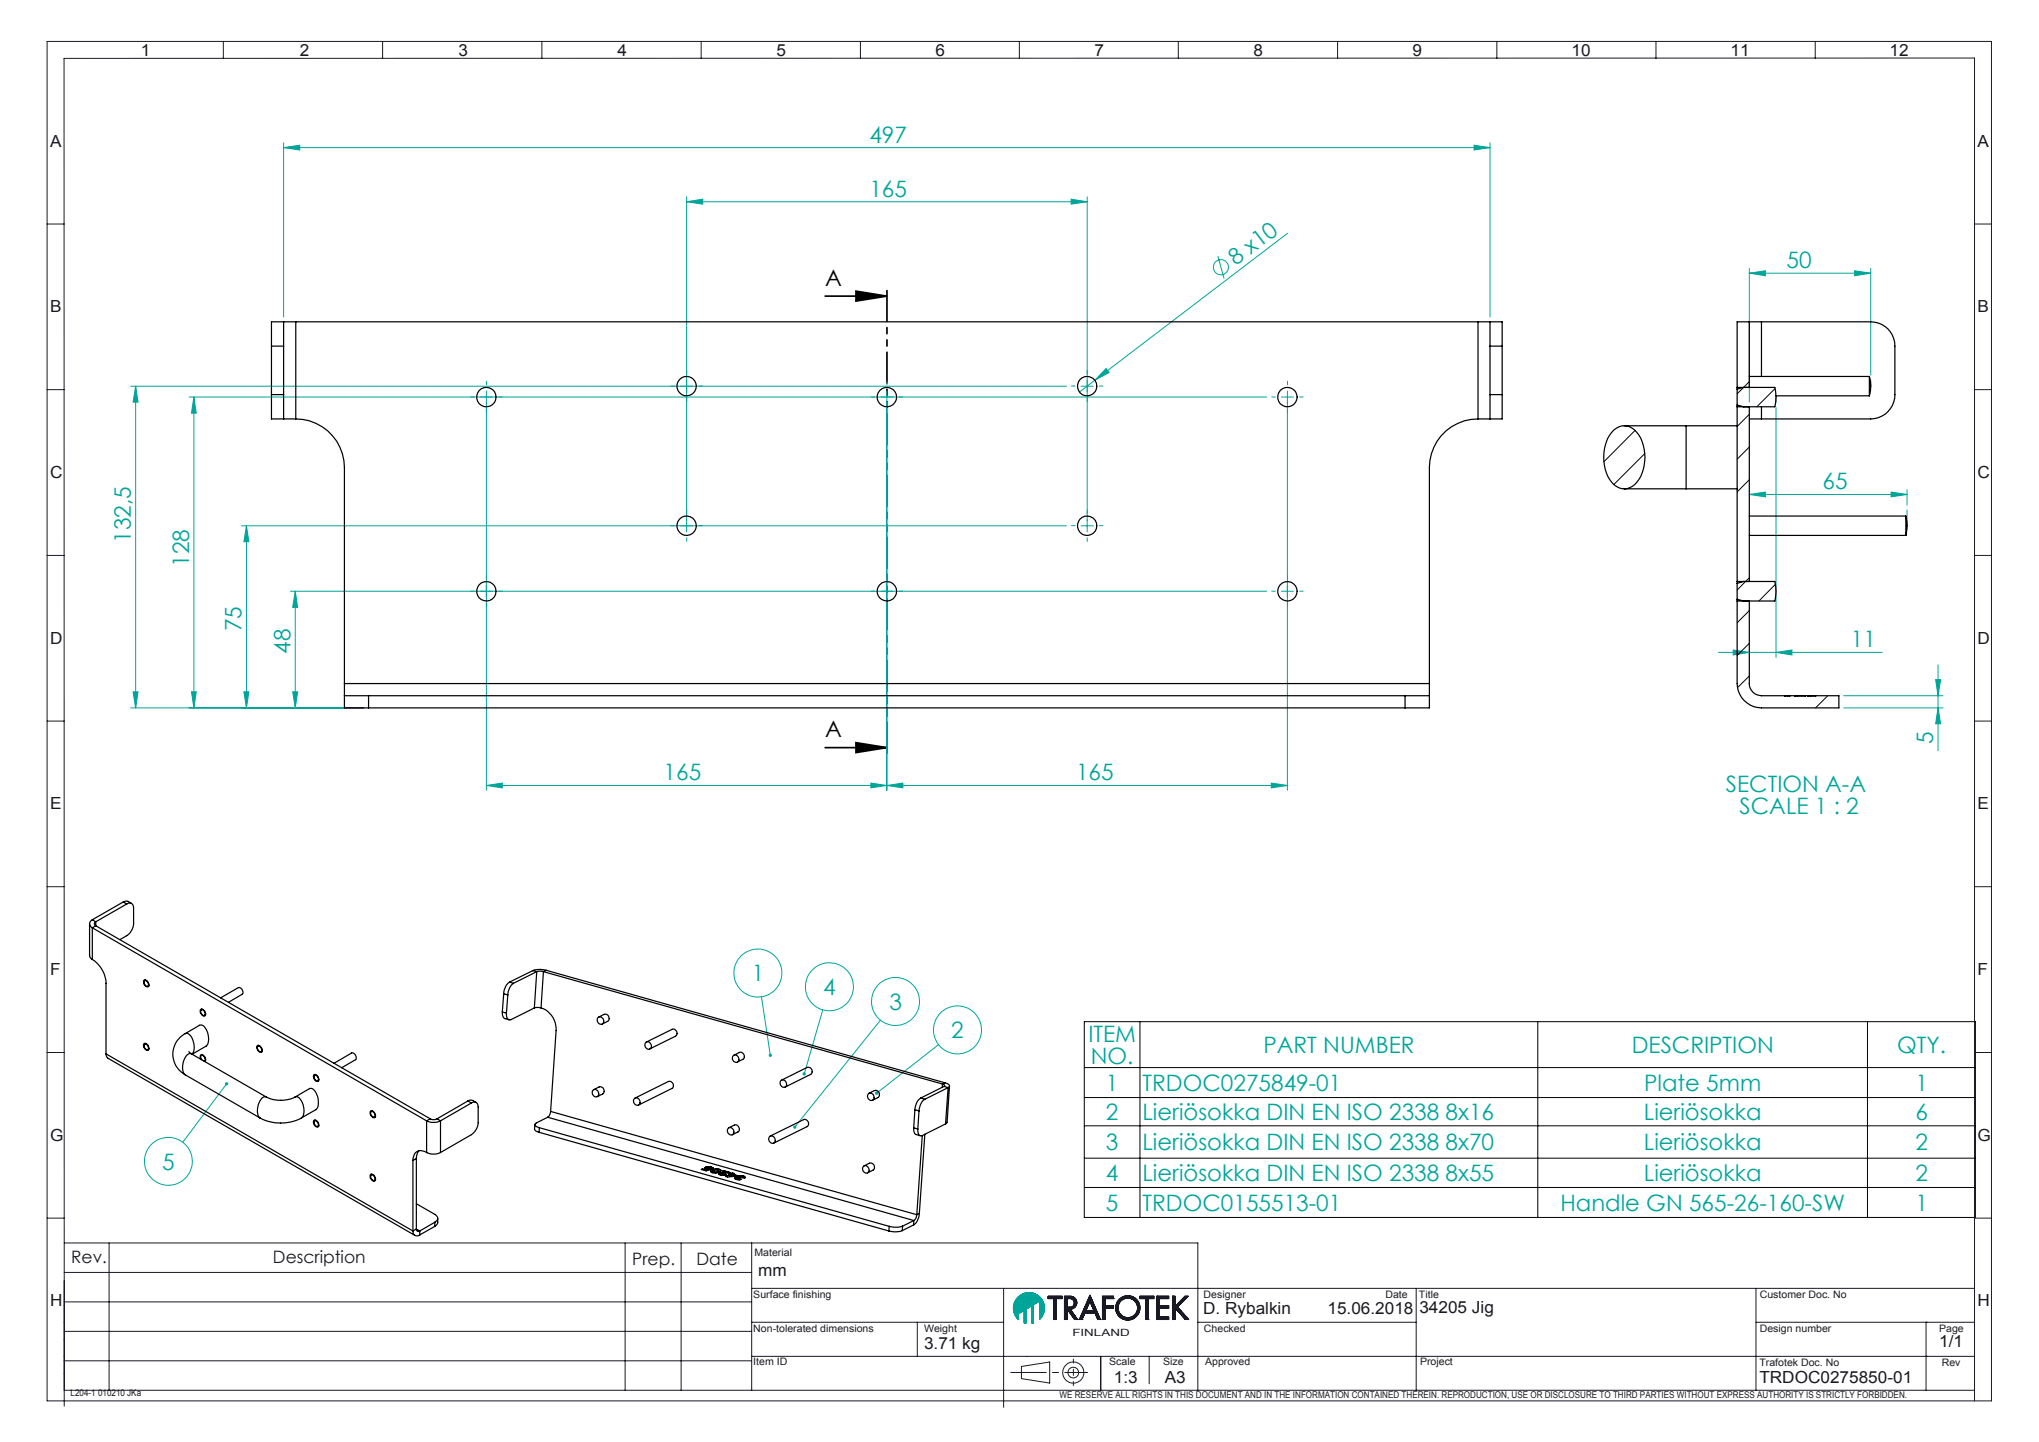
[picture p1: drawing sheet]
<svg xmlns="http://www.w3.org/2000/svg" width="420mm" height="297mm" viewBox="0 0 420 297" stroke-linecap="round" stroke-linejoin="round" font-family="sans-serif">
<defs><g id="words">
<g font-size="4.7" fill="#00a599">
<text x="179.1" y="29.4">497</text>
<text x="179.1" y="40.5">165</text>
<text x="254.6" y="54.8" transform="rotate(-37 254.6 54.8)">8 x10</text>
<text x="368" y="55.3">50</text>
<text x="375.4" y="100.8">65</text>
<text x="26.9" y="111.8" transform="rotate(-90 26.9 111.8)">132,5</text>
<text x="38.9" y="116.7" transform="rotate(-90 38.9 116.7)">128</text>
<text x="49.8" y="130" transform="rotate(-90 49.8 130)">75</text>
<text x="59.8" y="134.6" transform="rotate(-90 59.8 134.6)">48</text>
<text x="381.3" y="133.3">11</text>
<text x="398.2" y="153.3" transform="rotate(-90 398.2 153.3)">5</text>
<text x="136.7" y="160.8">165</text>
<text x="221.6" y="160.8">165</text>
<text x="355.5" y="163.1">SECTION A-A</text>
<text x="358.3" y="167.6">SCALE 1 : 2</text>
<text x="154.8" y="202.1">1</text>
<text x="169.6" y="204.9">4</text>
<text x="183.2" y="208">3</text>
<text x="196" y="213.8">2</text>
<text x="224.2" y="214.6">ITEM</text>
<text x="224.7" y="219.1">NO.</text>
<text x="260.2" y="216.8">PART NUMBER</text>
<text x="336.1" y="216.8">DESCRIPTION</text>
<text x="390.8" y="216.8">QTY.</text>
<text x="227.8" y="224.6">1</text>
<text x="235.3" y="224.6">TRDOC0275849-01</text>
<text x="338.7" y="224.6">Plate 5mm</text>
<text x="394.5" y="224.6">1</text>
<text x="227.8" y="230.6">2</text>
<text x="235.3" y="230.6">Lieriösokka DIN EN ISO 2338 8x16</text>
<text x="338.6" y="230.6">Lieriösokka</text>
<text x="394.5" y="230.6">6</text>
<text x="227.8" y="236.9">3</text>
<text x="235.3" y="236.9">Lieriösokka DIN EN ISO 2338 8x70</text>
<text x="338.6" y="236.9">Lieriösokka</text>
<text x="394.5" y="236.9">2</text>
<text x="33.4" y="240.9">5</text>
<text x="227.8" y="243.2">4</text>
<text x="235.3" y="243.2">Lieriösokka DIN EN ISO 2338 8x55</text>
<text x="338.6" y="243.2">Lieriösokka</text>
<text x="394.5" y="243.2">2</text>
<text x="227.8" y="249.3">5</text>
<text x="235.3" y="249.3">TRDOC0155513-01</text>
<text x="321.4" y="249.3">Handle GN 565-26-160-SW</text>
<text x="394.5" y="249.3">1</text>
</g>
<g font-size="4.7">
<text x="170" y="58.8">A</text>
<text x="170" y="151.8">A</text>
</g>
<g font-size="3.5" fill="#191924">
<text x="14.7" y="260">Rev.</text>
<text x="56.2" y="260">Description</text>
<text x="130.2" y="260.5">Prep.</text>
<text x="143.5" y="260.5">Date</text>
</g>
<g font-size="3.4" fill="#191924">
<text x="29" y="11.6">1</text>
<text x="61.7" y="11.6">2</text>
<text x="94.5" y="11.6">3</text>
<text x="127.2" y="11.6">4</text>
<text x="160" y="11.6">5</text>
<text x="192.7" y="11.6">6</text>
<text x="225.5" y="11.6">7</text>
<text x="258.2" y="11.6">8</text>
<text x="291" y="11.6">9</text>
<text x="323.7" y="11.6">10</text>
<text x="356.5" y="11.6">11</text>
<text x="389.2" y="11.6">12</text>
<text x="10.4" y="30.2">A</text>
<text x="407.4" y="30.2">A</text>
<text x="10.4" y="64.3">B</text>
<text x="407.4" y="64.3">B</text>
<text x="10.4" y="98.4">C</text>
<text x="407.4" y="98.4">C</text>
<text x="10.4" y="132.6">D</text>
<text x="407.4" y="132.6">D</text>
<text x="10.4" y="166.7">E</text>
<text x="407.4" y="166.7">E</text>
<text x="10.4" y="200.8">F</text>
<text x="407.4" y="200.8">F</text>
<text x="10.4" y="234.9">G</text>
<text x="407.4" y="234.9">G</text>
<text x="156.2" y="262.8">mm</text>
<text x="10.4" y="269.1">H</text>
<text x="407.4" y="269.1">H</text>
<text x="247.8" y="270.7">D. Rybalkin</text>
<text x="273.4" y="270.7">15.06.2018</text>
<text x="292.4" y="270.4">34205 Jig</text>
<text x="190.3" y="277.9">3.71 kg</text>
<text x="399.4" y="277.5">1/1</text>
<text x="229.4" y="284.9">1:3</text>
<text x="239.9" y="284.9">A3</text>
<text x="362.4" y="284.9">TRDOC0275850-01</text>
</g>
<g font-size="2.1" fill="#191924">
<text x="155.4" y="258.7">Material</text>
<text x="155.2" y="267.4">Surface finishing</text>
<text x="247.9" y="267.3">Designer</text>
<text x="285.4" y="267.3">Date</text>
<text x="292.3" y="267.3">Title</text>
<text x="362.5" y="267.3">Customer Doc. No</text>
<text x="155.2" y="274.3">Non-tolerated dimensions</text>
<text x="190.3" y="274.3">Weight</text>
<text x="220.9" y="275.2">FINLAND</text>
<text x="248" y="274.4">Checked</text>
<text x="362.5" y="274.4">Design number</text>
<text x="399.4" y="274.4">Page</text>
<text x="155.2" y="281.2">Item ID</text>
<text x="228.5" y="281.2">Scale</text>
<text x="239.6" y="281.2">Size</text>
<text x="248.2" y="281.2">Approved</text>
<text x="292.5" y="281.2">Project</text>
<text x="362.4" y="281.3">Trafotek Doc. No</text>
<text x="400" y="281.3">Rev</text>
</g>
<g font-size="1.9" fill="#191924">
<text x="14.6" y="287.5">L204-1 010210 JKa</text>
<text x="218.2" y="288">WE RESERVE ALL RIGHTS IN THIS DOCUMENT AND IN THE INFORMATION CONTAINED THEREIN. REPRODUCTION, USE OR DISCLOSURE TO THIRD PARTIES WITHOUT EXPRESS AUTHORITY IS STRICTLY FORBIDDEN.</text>
</g>
</g></defs>
<g fill="none" stroke="#00a599" stroke-width=".21">
<path d="M58.4 30.4l3.3-.5v1zM58.4 29.4v35.9M58.4 30.4h248.5M303.6 29.9l3.3 .5-3.3 .5zM306.9 29.4v35.9M141.4 41.6l3.3-.6v1zM141.4 40.5v69M141.4 41.6h82.5M220.6 41l3.3 .6-3.3 .4zM223.9 40.5v69M250.9 52.7l1.2 4.7M265.2 48l-39.7 30.3"/>
<path d="M360.3 56.3l3.3-.5v1zM360.3 55.3v27.5M360.3 56.3h25M382 55.8l3.3 .5-3.3 .5zM385.3 55.3v22M26.9 79.5h192.8M27.9 79.5l.5 3.3h-1zM27.9 79.5v66.3M222.7 79.5h2.5M225.5 78.3l-3.1 2.4M227.8 75.9l.7 .8-3 1.6zM385.3 78.3v1.2"/>
<path d="M38.9 81.8h222M39.9 81.8l.5 3.3h-1zM39.9 81.8v64M100.2 80.5v82.3M182.7 80.5v82.3M263.9 81.8h2.5M265.2 80.5v82.3M365.8 81.8v1.1M365.8 84v51.4M49.7 108.3h170M50.8 108.3l.5 3.3h-1.1zM50.8 108.3v37.5"/>
<path d="M222.7 108.3h2.5M360.3 101.8l3.3-.5v1zM360.3 101.8h32.5M389.5 101.3l3.3 .5-3.3 .5zM392.8 100.9v3.1M392.8 105v3.3M59.8 121.8h201.1M60.8 121.8v24M60.8 121.8l.5 3.3h-1zM263.9 121.8h2.5M354 134.4h33.7M357 133.9l3.3 .5-3.3 .5z"/>
<path d="M365.8 134.4l3.3-.5v1zM398.7 140h1l-.5 3.3zM399.2 136.9v17.7M26.9 145.8h48M27.4 142.5h1l-.5 3.3zM39.4 142.5h1l-.5 3.3zM50.2 142.5h1.1l-.5 3.3zM60.3 142.5h1l-.5 3.3zM379.8 145.8h20.4M379.8 143.3h20.4M399.2 145.8l.5 3.3h-1zM100.2 161.8l3.3-.5v1z"/>
<path d="M100.2 161.8h165M179.4 161.3l3.3 .5-3.3 .5zM182.7 161.8l3.3-.5v1zM261.9 161.3l3.3 .5-3.3 .5zM156.8 205.3l1.9 12.1M169.5 208l-3.8 13.2M181.4 210.1l-17.7 22.1M193.3 215.2l-12.7 10M46.7 223.2l-9.1 12.1M208.7 269.8l3.6-3.6-3.5 3.6M209 270.6l4.1-4.2-4.1 4.2M209.1 270.8l4.2-4.3-4.2 4.4"/>
<path d="M209.1 270.9l4.3-4.3-4.3 4.4M209.7 271.7h.1M209.7 271.7v-1.1l1.3-.7v2.6M209.7 270.7l-.4 .5 .4-.3M209.7 270.9l-.4 .4M209.7 271l-.3 .4M209.7 271.1l-.3 .3M209.7 271.1l-.3 .3 .3-.2M209.7 271.3l-.2 .2M209.7 271.4l-.2 .1M209.7 271.4l-.2 .2M209.7 271.5l-.1 .1"/>
<path d="M209.7 271.6h-.1M209.7 271.6v.1M209.8 267.1l-.2 .2M210.1 266.8l-.8 .8M210.5 266.6l-1.4 1.4M210.6 266.5l-1.6 1.6M210.7 266.4l-1.7 1.8M210.9 266.4l-2 1.9M211 266.4l-2.1 2M211 272.5l.3 .1M211.1 266.3l-2.2 2.2M211.1 266.3l-2.3 2.3"/>
<path d="M211.2 266.3l-2.4 2.4M211.3 272.6v-2.9l1.3-.8v3.7M211.3 269.8l-.3 .3M211.3 269.8l-.3 .4M211.3 269.9l-.3 .3M211.3 270l-.3 .3M211.3 270l-.3 .4M211.3 270.1l-.3 .3M211.3 270.2l-.3 .3M211.3 270.3l-.3 .3M211.3 270.4l-.3 .3M211.3 270.5l-.3 .3"/>
<path d="M211.3 270.5l-.3 .4M211.3 270.6l-.3 .3M211.3 270.7l-.3 .3M211.3 270.8l-.3 .3M211.3 270.9l-.3 .3M211.3 271l-.3 .3M211.3 271l-.3 .4M211.3 271.1l-.3 .3M211.3 271.2l-.3 .3M211.3 271.2l-.3 .4M211.3 271.3l-.3 .3M211.3 271.4l-.3 .4"/>
<path d="M211.3 271.5l-.3 .3M211.3 271.6l-.3 .3M211.3 271.6l-.3 .4M211.3 271.7l-.3 .4M211.3 271.8l-.3 .3M211.3 271.8l-.3 .4M211.3 271.9l-.3 .4M211.3 272l-.3 .3M211.3 272.1l-.3 .3M211.3 272.1l-.3 .4M211.3 272.2l-.3 .3M211.3 272.3l-.2 .2 .2-.2"/>
<path d="M211.3 272.4l-.1 .2M211.3 272.5l-.1 .1M211.3 272.6h.1M211.3 266.3l-2.5 2.5M211.4 266.3l-2.6 2.6M211.5 266.2l-2.7 2.8M211.6 266.2l-2.8 2.9M211.7 266.2l-3 2.9M211.7 266.2l-3 3M211.8 266.2l-3.1 3.1M211.9 266.2l-3.2 3.2M212 266.2l-3.3 3.3"/>
<path d="M212.1 266.2l-3.4 3.4M212.2 266.2l-3.5 3.5 3.5-3.5M212.4 266.3l-3.6 3.6M212.5 266.3l-3.7 3.6M212.5 266.3l-3.7 3.7M212.6 266.3l-3.8 3.9M212.8 266.3l-4 4M212.9 266.3l-4 4.1M212.9 268.8l-.3 .3M212.9 268.9l-.3 .3M212.9 269l-.3 .2M212.9 269l-.3 .3"/>
<path d="M212.9 269.1l-.3 .3M212.9 269.2l-.3 .2M212.9 269.2l-.3 .3M212.9 269.3l-.3 .3M212.9 269.4l-.3 .3M212.9 269.5l-.3 .3M212.9 269.6l-.3 .3M212.9 269.7l-.3 .2M212.9 269.7l-.3 .3M212.9 269.8l-.3 .4M212.9 269.9l-.3 .3M212.9 270l-.3 .3"/>
<path d="M212.9 270.1l-.3 .3M212.9 270.2l-.3 .2M212.9 270.2l-.3 .3M212.9 270.3l-.3 .3M212.9 270.4l-.3 .3M212.9 270.5l-.3 .3M212.9 270.5l-.3 .4M212.9 270.6l-.3 .3M212.9 270.7l-.3 .3M212.9 270.8l-.3 .3M212.9 270.9l-.3 .3M212.9 271l-.3 .3"/>
<path d="M212.9 271l-.3 .4M212.9 271.2l-.3 .3M212.9 271.2l-.3 .4M212.9 271.3l-.3 .3M212.9 271.4l-.3 .3M212.9 271.5l-.3 .3M212.9 271.6l-.3 .3M212.9 271.7l-.3 .3M212.9 271.7l-.3 .4M212.9 271.8l-.3 .4M212.9 272l-.3 .3M212.9 272.1l-.3 .3"/>
<path d="M212.9 272.2l-.3 .3M212.9 272.2l-.3 .4M212.9 272.3l-.3 .3M212.9 272.4l-.2 .2M212.9 272.4l-.1 .1M212.9 266.4l-4 4M213 266.4l-4.1 4.1M213 268.6l1.3-1.3-1.7 1.7M213.2 266.5l-4.2 4.2M213.3 266.5l-4.3 4.3M213.5 266.6l-4.3 4.4 4.4-4.3M213.6 268.3l.8-.9-1 1"/>
<path d="M213.6 266.7l-4.4 4.4M213.7 266.7l-3.9 3.9M213.8 266.8l-3.6 3.6M213.8 266.8l-3.4 3.5M213.9 266.8l-3.3 3.4M213.9 266.9l-3.2 3.1M213.9 266.9l-3 3M214 266.9l-3 3M214 267l-3 3M214 267l-2.5 2.6M214.1 267l-2.5 2.5M214.1 267.1l-2.3 2.3"/>
<path d="M214.2 268l-1.3 .7v3.8l-.3 .1M214.2 268v3.7a3.2 3.2 0 0 0 0-4.5 3.2 3.2 0 0 0-4.5 0 3.2 3.2 0 0 0 0 4.5M214.2 267.1l-2.2 2.2M214.2 268l.4-.4-.4 .5M214.2 267.2l-2 2M214.2 267.2l-1.9 1.9M214.3 267.2l-1.8 1.8M214.3 267.3l-1.7 1.7M214.4 267.4l-1.2 1.1M214.4 271.5l-.2 .2M214.5 267.5l-.8 .7M214.5 267.5l-.6 .6"/>
<path d="M214.6 267.5l-.5 .5M214.6 267.7l-.4 .4M214.6 271.2l-.4 .4M214.7 267.7l-.5 .5M214.7 267.8l-.5 .5M214.7 267.8l-.5 .6M214.7 267.9l-.5 .5M214.7 271l-.5 .6M214.8 267.9l-.6 .7M214.8 268l-.6 .6M214.8 270.9l-.6 .6M214.8 268l-.6 .7"/>
<path d="M214.8 268.1l-.6 .7M214.9 268.1l-.7 .7M214.9 270.8l-.7 .6M214.9 268.2l-.7 .7M214.9 268.2l-.7 .8M214.9 270.6l-.7 .8M214.9 268.3l-.7 .7M214.9 268.4l-.7 .7M215 268.4l-.8 .8M215 270.5l-.8 .8M215 268.5l-.8 .8M215 270.3l-.8 .8"/>
<path d="M215 270.4l-.8 .8M215.1 268.6l-.9 .8M215.1 268.7l-.9 .8M215.1 270.2l-.9 .9M215.1 268.7l-.9 .9M215.1 268.8l-.9 .9M215.1 270l-.9 .9M215.1 270.1l-.9 .9M215.1 268.9l-.9 .9M215.1 269l-.9 .9M215.1 269.1l-.9 .9M215.1 269.1l-.9 1"/>
<path d="M215.1 269.7l-.9 .9M215.1 269.8l-.9 .9M215.1 269.9l-.9 .9M215.1 269.9l-.9 1M215.2 269.2l-1 1M215.2 269.3l-1 .9M215.2 269.3l-1 1M215.2 269.4l-1 1M215.2 269.5l-1 .9M215.2 269.6l-1 .9M215.2 269.6l-1 1"/>
<circle cx="251.5" cy="55" r="1.55"/>
<circle cx="156.1" cy="200.4" r="4.9"/>
<circle cx="170.8" cy="203.3" r="4.9"/>
<circle cx="184.5" cy="206.3" r="4.9"/>
<circle cx="197.2" cy="212.1" r="4.9"/>
<circle cx="34.7" cy="239.2" r="4.9"/>
</g>
<path d="M176.3 60l6.4 1-6.4 1zM170 61h12.7M170 154h12.7M176.3 153l6.4 1-6.4 1z" fill="none" stroke="#000" stroke-width=".35"/>
<g fill="none" stroke="#191924" stroke-width=".21">
<path d="M9.7 8.5h400.5v280h-400.5zM46 8.5v3.5M78.8 8.5v3.5M111.6 8.5v3.5M144.4 8.5v3.5M177.2 8.5v3.5M210 8.5v3.5M242.7 8.5v3.5M275.5 8.5v3.5M308.3 8.5v3.5M341.1 8.5v3.5M373.9 8.5v3.5"/>
<path d="M9.7 46.1h3.5M406.7 46.1h3.5M9.7 80.3h3.5M406.7 80.3h3.5M9.7 114.4h3.5M406.7 114.4h3.5M9.7 148.5h3.5M406.7 148.5h3.5M9.7 182.6h3.5M406.7 182.6h3.5M9.7 216.8h3.5M406.7 216.8h3.5"/>
<path d="M9.7 250.9h3.5M13.2 256h233.5v30.3M22.5 256v30.3M128.8 256v30.3M140.3 256v30.3M154.8 256v30.3M406.7 250.9h3.5M13.2 274.2h141.6M13.2 268.1h141.6M13.2 262.1h141.6M154.8 265.4h251.9M154.8 279.4h251.9"/>
<path d="M154.8 272.3h51.9M188.9 272.3v7.1M206.7 265.4v24.5M215.9 267.5v-.5h2.9v.5h-1.2v4.3M215.9 267.5h1.2v4.3M216 267h-.1M216 267l-.1 .1M216.1 267l-.2 .2M216.2 267l-.3 .3M216.3 267l-.4 .3M216.3 267l-.4 .4M216.4 267l-.5 .5"/>
<path d="M216.5 267l-.5 .5M216.6 267l-.5 .5M216.7 267l-.5 .5M216.7 267l-.4 .5M216.8 267l-.5 .5M216.9 267l-.5 .5M217 267l-.5 .5M217.1 271.8h.5M217.1 267.7l.7-.7-.7 .8M217.1 267l-.5 .5M217.2 267l-.5 .5M217.3 267l-.5 .5"/>
<path d="M217.4 267l-.5 .5M217.5 267l-.5 .5M217.6 267l-.5 .5M217.6 267.5l-.5 .6M217.6 267.6l-.5 .5M217.6 267.7l-.5 .5M217.6 267.8l-.5 .5M217.6 267.8l-.5 .6M217.6 267.9l-.5 .5M217.6 268l-.5 .5M217.6 268l-.5 .6M217.6 268.1l-.5 .5"/>
<path d="M217.6 268.2l-.5 .5M217.6 268.2l-.5 .6M217.6 268.3l-.5 .5M217.6 268.4l-.5 .5M217.6 268.5l-.5 .5M217.6 268.5l-.5 .6M217.6 268.6l-.5 .5M217.6 268.7l-.5 .5M217.6 268.8l-.5 .5M217.6 268.9l-.5 .5M217.6 269l-.5 .4M217.6 269l-.5 .5"/>
<path d="M217.6 269.1l-.5 .5M217.6 269.2l-.5 .5M217.6 269.3l-.5 .5M217.6 269.3l-.5 .6M217.6 269.4l-.5 .5M217.6 269.5l-.5 .5M217.6 269.6l-.5 .5M217.6 269.6l-.5 .6M217.6 269.7l-.5 .5M217.6 269.8l-.5 .5M217.6 269.8l-.5 .6M217.6 269.9l-.5 .5"/>
<path d="M217.6 270l-.5 .5M217.6 270l-.5 .6M217.6 270.1l-.5 .5M217.6 270.2l-.5 .5M217.6 270.3l-.5 .5M217.6 270.3l-.5 .6M217.6 270.4l-.5 .5M217.6 270.5l-.5 .5M217.6 270.5l-.5 .6M217.6 270.6l-.5 .5M217.6 270.7l-.5 .5M217.6 270.8l-.5 .6"/>
<path d="M217.6 270.9l-.5 .5M217.6 271l-.5 .5M217.6 271l-.5 .6M217.6 271.1l-.5 .5M217.6 271.2l-.5 .5M217.6 271.2l-.5 .6M217.6 271.3l-.5 .5M217.6 271.4l-.4 .4M217.6 271.5l-.3 .3M217.6 271.6l-.2 .2M217.6 271.7l-.1 .1M217.6 271.7v.1"/>
<path d="M217.7 267l-.6 .6M217.9 267l-.8 .9M218 267l-.9 .9M218.1 267l-1 1M218.1 267l-.4 .5M218.2 267l-.5 .5M218.3 267l-.5 .5M218.3 267l-.4 .5M218.4 267l-.5 .5M218.5 267l-.5 .5M218.5 267l-.4 .5M218.6 267l-.4 .5"/>
<path d="M218.7 267l-.5 .5M218.8 267l-.5 .5M218.8 267.1l-.4 .4M218.8 267.2l-.4 .3M218.8 267.2l-.3 .3M218.8 267.3l-.2 .2M218.8 267.4l-.1 .1M219.3 271.8h.5v-2.1l1.5 2.1M219.3 268.8l.5-.4-.5 .5M219.3 267v.1M219.4 267l-.1 .2M219.5 267l-.2 .2"/>
<path d="M219.5 267l-.2 .3M219.6 267l-.3 .4M219.7 267l-.4 .4M219.7 267l-.4 .5M219.8 269.2h.7M219.8 268.4l-.5 .6M219.8 268.5l-.5 .5M219.8 268.6l-.5 .6M219.8 268.7l-.5 .5M219.8 268.8l-.5 .5M219.8 268.8l-.5 .6M219.8 268.9l-.5 .5"/>
<path d="M219.8 269l-.5 .5M219.8 269.1l-.5 .5M219.8 269.1l-.5 .6M219.8 269.2l-.5 .5M219.8 267.5l-.5 .5M219.8 267.6l-.5 .5M219.8 267.7l-.5 .5M219.8 267.8l-.5 .4M219.8 267.8l-.5 .5M219.8 267.9l-.5 .5M219.8 268l-.5 .5M219.8 268.1l-.5 .5"/>
<path d="M219.8 268.2l-.5 .5M219.8 269.8l-.5 .5M219.8 269.8l-.5 .6M219.8 269.9l-.5 .5M219.8 270l-.5 .5M219.8 270l-.5 .6M219.8 270.1l-.5 .5M219.8 270.2l-.5 .5M219.8 270.3l-.5 .5M219.8 270.3l-.5 .6M219.8 270.4l-.5 .5M219.8 270.5l-.5 .5"/>
<path d="M219.8 270.5l-.5 .6M219.8 270.6l-.5 .5M219.8 270.7l-.5 .5M219.8 270.8l-.5 .5M219.8 270.8l-.5 .6M219.8 271l-.5 .5M219.8 271l-.5 .6M219.8 271.1l-.5 .5M219.8 271.2l-.5 .5M219.8 271.2l-.5 .6M219.8 271.3l-.5 .5M219.8 271.4l-.4 .4"/>
<path d="M219.8 271.5l-.3 .3M219.8 271.6l-.2 .2M219.8 271.7l-.2 .1M219.8 271.7l-.1 .1M219.8 269.2l-.5 .6M219.8 267l-.5 .6M219.9 269.2l-.6 .7M219.9 267l-.6 .6M220 269.2l-.7 .7M220 267l-.7 .7M220 269.2l-.7 .8M220 267l-.7 .8"/>
<path d="M220.1 267l-.8 .8M220.1 269.2l-.8 .9M220.2 267l-.9 .9M220.2 269.2l-.9 1M220.2 267l-.9 1M220.2 270.2l.4-.3-.3 .4M220.3 267l-.4 .5M220.3 269.2l-.4 .5M220.4 267l-.5 .5M220.4 269.2l-.5 .5M220.5 269.6l1.5 2.2M220.5 269.6h.1"/>
<path d="M220.5 267l-.5 .5M220.5 269.2l-.6 .6 .6-.6M220.5 269.7l-.4 .3M220.5 267.5a.89 .89 0 0 1 .8 .9 .89 .89 0 0 1-.8 .8M220.5 267a1.32 1.32 0 0 1 1.3 1.3 1.32 1.32 0 0 1-1.3 1.3M220.5 267.5h-.7v1.7M220.5 267h-1.2v4.8M220.5 267l-.4 .5M220.5 269.7l-.3 .4M220.5 269.8l-.3 .3M220.6 269.8l-.4 .4M220.6 267l-.5 .5"/>
<path d="M220.6 269.2l-.6 .6M220.7 267l-.5 .5M220.7 269.9l-.4 .4M220.7 270l-.4 .4M220.7 270l-.3 .4M220.8 267l-.5 .5M220.8 270.1l-.4 .4M220.8 270.2l-.3 .3M220.8 267l-.4 .5M220.8 270.2l-.3 .4M220.9 267l-.4 .5M220.9 269.1l-.9 .8 .7-.7"/>
<path d="M220.9 270.3l-.3 .3M220.9 270.4l-.3 .3M221 267.1l-.4 .4M221 270.4l-.4 .4M221 270.4l-.3 .4M221.1 270.5l-.4 .3M221.1 270.5l-.4 .4M221.1 267.2l-.5 .3M221.1 270.6l-.3 .4M221.2 270.6l-.4 .4M221.2 267.2l-.4 .3M221.2 271.6l.4-.4-.4 .4"/>
<path d="M221.2 267.2l-.3 .4M221.2 270.7l-.4 .4M221.2 270.8l-.3 .3M221.3 270.8l-.4 .3M221.3 267.3l-.4 .3M221.3 270.8l-.4 .4 .4-.3M221.3 271.8h.7M221.3 267.3l-.4 .4M221.3 271.8l.4-.4-.3 .4M221.4 267.3l-.4 .4M221.4 270.9l-.4 .4M221.4 267.4l-.3 .3"/>
<path d="M221.4 271l-.4 .3M221.4 271l-.3 .4M221.4 267.4l-.3 .4M221.5 267.4l-.4 .4M221.5 271.1l-.4 .4M221.5 267.5l-.4 .4M221.5 269.1l-.2 .2M221.5 271.1l-.3 .4M221.5 267.5l-.3 .4M221.5 271.2l-.3 .3M221.6 267.5l-.4 .4M221.6 267.6l-.4 .4"/>
<path d="M221.6 271.3l-.3 .3M221.6 271.8l.2-.2-.1 .2M221.7 267.7l-.5 .4M221.7 268.9l-.6 .6M221.7 271.3l-.4 .4M221.7 267.7l-.4 .4M221.7 267.8l-.4 .4M221.7 271.4l-.4 .3M221.7 267.8l-.4 .5M221.7 268.8l-.7 .8M221.8 267.9l-.5 .5M221.8 268.7l-.9 .9"/>
<path d="M221.8 271.5l-.3 .3M221.8 268l-.5 .5M221.8 268l-.6 .6M221.8 268.1l-.6 .6M221.8 268.1l-.7 .7M221.8 268.5l-1.1 1.1M221.8 268.6l-1 1M221.8 268.2l-1.7 1.8M221.8 268.3l-1.3 1.3M221.8 268.4l-1.3 1.2M221.8 268.4l-1.2 1.2M221.9 271.7l-.1 .1"/>
<path d="M221.9 271.7v.1M222 271.8h.1M222.3 271.8h.6M222.9 271.8h.1M222.9 271.8l.6-1.4h2l.6 1.4M223 271.6l-.2 .2M223 271.5l-.3 .3M223.1 271.4l-.4 .4M223.1 271.3l-.5 .5M223.2 271.1l-.7 .7M223.2 271l-.7 .8M223.3 270.9l-.9 .9"/>
<path d="M223.3 270.8l-1 1M223.4 270.6l-1 1M223.4 270.5l-1 1M223.7 269.9l-1 1M223.8 269.8l-1 1M223.8 269.9l-1.1 1.1M223.8 269.7l-1 .9M223.8 269.9l-1.2 1.2M223.9 269.5l-1 1M223.9 269.4l-1 1M223.9 269.9l-1.4 1.4M224 269.3l-1 1"/>
<path d="M224 269.9l-1.5 1.5M224 269.2l-1 1M224 269.9l-.5 .5M224.1 269l-1 1M224.2 268.9l-1.1 1M224.2 268.8l-1 1M224.2 269.9l-.6 .5M224.3 268.7l-1.1 1M224.3 269.9l-.6 .5M224.3 268.5l-1 1M224.3 269.9l-.5 .5M224.4 268.4l-1.1 1"/>
<path d="M224.4 268.3l-1 1M224.4 269.9l-.5 .5M224.5 268.2l-1.1 1M224.5 269.9l-.6 .5M224.5 266.8l-2.2 5M224.5 266.8l2.2 5M224.5 268l.8 1.9h-1.6zM224.5 266.8h.1M224.5 266.8l-.1 .1M224.5 269.9l-.5 .5M224.6 266.9l-.2 .1M224.6 266.9l-.3 .3"/>
<path d="M224.6 267l-.3 .3M224.6 267l-.4 .4M224.6 269.9l-.5 .5M224.6 267l-.4 .5M224.6 268.4l.4-.4-.4 .4M224.7 267.1l-.6 .6M224.7 267.2l-.7 .6M224.7 269.9l-.5 .5M224.7 267.2l-.8 .8M224.8 267.3l-.9 .9M224.8 269.9l-.6 .5M224.8 267.4l-1 .9"/>
<path d="M224.8 267.4l-1 1M224.8 270.4l.9-.9-.8 .9M224.8 267.5l-1.1 1M224.8 267.5l-1.1 1.2M224.8 269.9l-.5 .5M224.9 267.5l-1.3 1.3M224.9 267.6l-1.4 1.4M224.9 269.9l-.5 .5M224.9 267.7l-.4 .4M225 267.8l-.4 .4M225 269.9l-.6 .5M225 267.9l-.4 .4"/>
<path d="M225 269.9l-.5 .5M225.1 268l-.4 .4M225.1 268.1l-.4 .4M225.1 269.9l-.5 .5M225.1 268.2l-.3 .4 .4-.3M225.1 268.2l-.3 .4M225.1 270.4l.7-.6-.6 .6M225.2 269.9l-.6 .5M225.2 268.4l-.4 .3 .4-.3M225.2 268.4l-.3 .4M225.2 268.5l-.3 .4M225.3 268.5l-.4 .4"/>
<path d="M225.3 270.4l.5-.5-.4 .5M225.3 268.6l-.4 .4 .4-.4M225.4 268.7l-.4 .4M225.4 268.7l-.4 .5M225.4 268.8l-.4 .5M225.5 268.9l-.4 .4M225.5 269l-.4 .4M225.5 269.1l-.4 .4M225.6 269.2l-.4 .4M225.6 269.3l-.4 .4M225.6 270.6l.4-.4-.4 .5M225.6 269.4l-.4 .4"/>
<path d="M225.7 269.4l-.4 .4M225.7 269.5l-1 .9M225.7 269.6l-.8 .8M225.8 269.7l-.8 .7M225.8 269.7l-.7 .7M225.8 271l.4-.4-.4 .5M225.8 271.1l.4-.3-.4 .4M225.9 270l-.5 .4M225.9 270l-.4 .4M225.9 271.3l.4-.4-.4 .4M226 270.1l-.4 .4M226 271.4l.3-.4-.3 .4"/>
<path d="M226 270.2l-.4 .3M226.1 270.4l-.4 .4M226.1 270.5l-.4 .4M226.1 271.8h.6M226.1 270.5l-.4 .4 .4-.4M226.2 270.6l-.4 .4M226.3 270.9l-.4 .3M226.4 271.1l-.4 .4M226.4 271.1l-.4 .5M226.4 271.2l-.3 .5M226.5 271.4l-.4 .3M226.5 271.4l-.4 .4"/>
<path d="M226.6 271.5l-.4 .3M226.6 271.5l-.3 .3M226.6 271.6l-.2 .2M226.6 271.7l-.1 .1M226.7 271.8h.1M226.7 271.7l-.1 .1M226.7 279.4v6.9M227.1 270.9l.5-.4-.5 .5M227.2 267l-.1 .1M227.3 267l-.2 .2M227.4 267l-.3 .3M227.5 267l-.4 .4"/>
<path d="M227.6 269.4v2.4h-.5M227.6 267l-.5 .5M227.6 267.5l-.5 .6M227.6 267.6l-.5 .5M227.6 267.8l-.5 .5M227.6 267.8l-.5 .6M227.6 267.9l-.5 .5M227.6 268l-.5 .5M227.6 268.1l-.5 .5M227.6 268.2l-.5 .5M227.6 268.2l-.5 .6M227.6 268.3l-.5 .5"/>
<path d="M227.6 268.5l-.5 .5M227.6 268.5l-.5 .6M227.6 268.6l-.5 .5M227.6 268.7l-.5 .5M227.6 268.7l-.5 .6M227.6 268.9l-.5 .5M227.6 269.4l-.5 .6M227.6 269.5l-.5 .5M227.6 269.6l-.5 .5M227.6 270.7l-.5 .5M227.6 267.7l-.5 .5M227.6 268l-.5 .6"/>
<path d="M227.6 268.4l-.5 .5M227.6 269.7l-.5 .5M227.6 269.8l-.5 .5M227.6 269.9l-.5 .5M227.6 270l-.5 .5M227.6 270.1l-.5 .5M227.6 270.2l-.5 .4M227.6 270.2l-.5 .5M227.6 270.3l-.5 .5M227.6 270.4l-.5 .5M227.6 270.5l-.5 .6M227.6 270.6l-.5 .5"/>
<path d="M227.6 270.8l-.5 .5M227.6 270.8l-.5 .6M227.6 270.9l-.5 .5M227.6 271l-.5 .5M227.6 271l-.5 .6M227.6 271.1l-.5 .5M227.6 271.2l-.5 .5M227.6 271.2l-.5 .6M227.6 271.3l-.4 .5M227.6 271.4l-.4 .4M227.6 271.5l-.3 .3M227.6 271.5l-.2 .3"/>
<path d="M227.6 271.6l-.2 .2M227.6 271.7l-.1 .1M227.6 271.7v.1M227.6 268.9l-.5 .6M227.7 267l-.6 .6M227.7 268.9l-.6 .7M227.8 267l-.7 .6M227.8 268.9l-.7 .7M227.8 267l-.7 .7M227.9 268.9l-.8 .8M227.9 267l-.8 .8M227.9 268.9l-.8 .9"/>
<path d="M228 267l-.9 .9M228 268.9l-.9 .9M228 268.9l-.9 1M228.1 267l-1 1M228.1 268.9l-.5 .5M228.2 267l-.5 .5M228.2 268.9l-.5 .5M228.2 267l-.4 .5M228.2 268.9l-.4 .5M228.3 267l-.5 .5M228.3 268.9l-.4 .5M228.4 267l-.5 .5"/>
<path d="M228.4 268.9l-.5 .5M228.5 267l-.5 .5M228.5 268.9l-.5 .5M228.5 268.9l-.4 .5M228.6 267l-.5 .5M228.6 268.9l-.5 .5M228.7 267l-.5 .5M228.7 268.9l-.5 .5M228.7 268.9l-.4 .5M228.8 267l-.5 .5M228.8 268.9l-.4 .5M228.9 267l-.5 .5"/>
<path d="M228.9 268.9l-.4 .5 .5-.5M229 267l-.5 .5M229 268.9l-.5 .5M229.1 267l-.5 .5M229.1 268.9l-.5 .5M229.2 267l-.5 .5M229.2 268.9l-.5 .5M229.3 267l-.5 .5M229.3 268.9l-.5 .5M229.4 267.5h.1M229.4 267.5h-1.8v1.4h1.8M229.4 267h-2.3v4.8"/>
<path d="M229.4 267v.5M229.4 268.9v.5h-1.8M229.4 267l-.5 .5M229.4 267.1l-.4 .4M229.4 267.2l-.3 .3M229.4 267.3l-.2 .2M229.4 267.4l-.1 .1M229.4 268.9l-.5 .5M229.4 269l-.4 .4M229.4 269.1l-.4 .3M229.4 269.1l-.3 .3M229.4 269.2l-.2 .2"/>
<path d="M229.4 269.3l-.2 .1M229.4 269.3l-.1 .1M230.3 269l-.5 .6M230.3 269.1l-.5 .5M230.3 269.2l-.5 .5M230.3 269.3l-.5 .4M230.3 269.3l-.5 .5M230.3 269.4l-.5 .5M230.3 269.5l-.4 .4M230.3 269.6l-.4 .4M230.3 269.7l-.4 .4M230.3 269.7l-.4 .5"/>
<path d="M230.4 268.9l-.6 .6M230.4 269.8l-.5 .4M230.4 269.8l-.5 .5M230.4 269.9l-.4 .4M230.4 268.8l-.6 .6M230.4 269.9l-.4 .5M230.4 270l-.4 .4M230.4 268.7l-.6 .6M230.4 270.1l-.4 .4M230.5 268.6l-.7 .7M230.5 270.2l-.4 .3M230.5 268.5l-.7 .7"/>
<path d="M230.5 270.2l-.4 .4M230.5 270.3l-.3 .3 .3-.3M230.6 270.3l-.4 .4M230.6 270.4l-.4 .4 .4-.4M230.6 268.4l-.8 .7M230.6 270.5l-.3 .4M230.6 271.2l.4-.3-.3 .4M230.7 270.5l-.4 .4M230.7 270.6l-.4 .3M230.7 270.6l-.3 .4M230.8 270.6l-.4 .4M230.8 267.4l-.5 .5"/>
<path d="M230.8 268.1l-1 1M230.8 270.7l-.4 .3M230.8 270.7l-.3 .4M230.9 270.8l-.4 .3M230.9 270.8l-.3 .4M231 270.9l-.4 .3M231 267.2l-.8 .9M231.1 271l-.4 .3M231.1 271l-.3 .4M231.2 267.2l-1.1 1M231.2 271l-.4 .4M231.2 271.1l-.3 .3"/>
<path d="M231.3 267.1l-1.3 1.3M231.3 271.1l-.4 .4M231.3 271.1l-.3 .4M231.4 271.1l-.4 .4 .4-.3M231.4 267l-1.4 1.5M231.5 271.2l-.4 .4M231.5 267l-1.6 1.6M231.6 271.2l-.4 .4M231.6 271.8l.4-.4-.4 .4M231.7 271.3l-.4 .4M231.7 266.9l-1.8 1.9M231.8 271.3l-.4 .4"/>
<path d="M231.8 266.9l-1.9 2M231.9 266.9l-2.1 2.1M231.9 271.3l-.4 .4M232 271.4l-.5 .4M232 266.9l-1 1M232.1 266.9l-.8 .8M232.1 266.9l-.7 .7M232.1 271.4l-.4 .4M232.2 266.9l-.6 .6M232.2 271.4l-.5 .4M232.3 266.9l-.6 .6M232.3 267.4l.4-.5-.5 .5"/>
<path d="M232.3 271.4l-.5 .4M232.3 266.9l-.5 .6M232.3 271.4l-.4 .4M232.4 266.9l-.6 .5M232.4 271.4l-.5 .4M232.5 266.9l-.5 .5M232.5 271.4l-.5 .5M232.6 266.9l-.6 .5M232.6 271.4l-.5 .5M232.6 266.9l-.5 .5M232.7 271.3l-.6 .6M232.8 266.9l-.5 .5"/>
<path d="M232.8 271.3l-.6 .6M232.9 266.9l-.5 .5M232.9 266.9l-.4 .5 .5-.5M232.9 271.3l-.6 .6M233 267l-.4 .4M233 271.2l-.6 .7M233.1 267l-.4 .4M233.2 271.2l-.8 .7M233.2 267l-.4 .4M233.2 267.6l.4-.4-.4 .4M233.3 267l-.4 .5M233.3 271.1l-.7 .8"/>
<path d="M233.3 267.1l-.4 .4M233.4 267.1l-.4 .4M233.4 267.1l-.4 .4 .5-.3M233.5 267.2l-.3 .3M233.5 271l-.9 .9M233.6 267.3l-.3 .3M233.7 267.3l-.4 .3M233.8 267.3l-.4 .4M233.8 267.4l-.3 .4 .4-.4M233.9 267.4l-.4 .4M233.9 267.5l-.3 .3M234 267.5l-.4 .4"/>
<path d="M234 267.6l-.3 .3M234.1 267.6l-.4 .4 .4-.4M234.1 267.7l-.3 .3M234.2 267.7l-.4 .4 .4-.3M234.2 267.8l-.3 .4 .4-.3M234.4 267.9l-.4 .4M234.4 270.8l-.6 .6M234.4 268l-.4 .4M234.4 268l-.3 .4M234.5 268.1l-.4 .4M234.5 270.6l-.9 1M234.5 268.2l-.4 .4"/>
<path d="M234.6 268.2l-.4 .4 .4-.3M234.6 270.5l-1.2 1.1M234.6 268.4l-.4 .3M234.6 268.4l-.4 .4M234.6 268.5l-.4 .3 .5-.3M234.6 270.4l-1.3 1.3M234.7 268.5l-.4 .5M234.7 270.2l-1.5 1.5M234.7 268.6l-.4 .5M234.7 270.1l-1.6 1.7M234.7 268.7l-.4 .4M234.7 268.8l-.4 .4"/>
<path d="M234.7 270l-1.7 1.8M234.8 268.8l-.5 .5M234.8 268.9l-.5 .4M234.8 268.9l-.5 .5M234.8 269l-.5 .5M234.8 269.8l-2.1 2M234.8 269.8l-2 2M234.8 269.9l-1.9 1.9M234.8 267.5h1.2M234.8 269.1l-.5 .5M234.8 269.2l-.5 .5M234.8 269.2l-.5 .6"/>
<path d="M234.8 269.3l-.6 .6M234.8 269.4l-.6 .6M234.8 269.4l-.6 .7M234.8 269.5l-.7 .7M234.8 269.6l-.8 .8M234.8 269.7l-.9 .9M234.9 267h-.1M235 267l-.2 .1M235.1 267l-.3 .2M235.1 267l-.3 .3M235.2 267l-.4 .3M235.3 267l-.5 .4"/>
<path d="M235.3 267l-.5 .5M235.4 267l-.5 .5M235.5 267l-.5 .5M235.5 267l-.4 .5M235.6 267l-.5 .5M235.7 267l-.5 .5M235.8 267l-.5 .5M235.9 267l-.5 .5M236 267.5v4.3h.5M236 267l-.5 .5M236.1 267l-.5 .5M236.2 267l-.5 .5"/>
<path d="M236.3 267l-.5 .5M236.4 267l-.5 .5M236.5 267l-.5 .5M236.5 271.8h.1M236.5 267.5v4.3M236.5 267.5l-.5 .6M236.5 267.5l-.5 .5M236.5 267.7l-.5 .5M236.5 267.8l-.5 .5M236.5 267.8l-.5 .6M236.5 267.9l-.5 .5M236.5 268l-.5 .5"/>
<path d="M236.5 268l-.5 .6M236.5 268.2l-.5 .6M236.5 268.5l-.5 .5M236.5 268.5l-.5 .6M236.5 268.6l-.5 .5M236.5 268.7l-.5 .5M236.5 267.6l-.5 .5M236.5 268.1l-.5 .5M236.5 268.2l-.5 .5M236.5 268.3l-.5 .5M236.5 268.4l-.5 .5M236.5 268.7l-.5 .6"/>
<path d="M236.5 268.8l-.5 .5M236.5 268.9l-.5 .5M236.5 269l-.5 .6M236.5 269.1l-.5 .5M236.5 269.2l-.5 .5M236.5 269.2l-.5 .6M236.5 269.3l-.5 .5M236.5 269.4l-.5 .5M236.5 269.4l-.5 .6M236.5 269.5l-.5 .5M236.5 269.6l-.5 .5M236.5 269.7l-.5 .5"/>
<path d="M236.5 269.7l-.5 .6M236.5 269.8l-.5 .5M236.5 269.9l-.5 .5M236.5 269.9l-.5 .6M236.5 270l-.5 .5M236.5 270.1l-.5 .5M236.5 270.2l-.5 .5M236.5 270.2l-.5 .6M236.5 270.3l-.5 .5M236.5 270.4l-.5 .5M236.5 270.4l-.5 .6M236.5 270.5l-.5 .5"/>
<path d="M236.5 270.6l-.5 .5M236.5 270.6l-.5 .6M236.5 270.7l-.5 .5M236.5 270.8l-.5 .5M236.5 270.9l-.5 .5M236.5 270.9l-.5 .6M236.5 271l-.5 .5M236.5 271.1l-.5 .5M236.5 271.1l-.5 .6M236.5 271.2l-.5 .6M236.5 271.4l-.4 .4M236.5 271.5l-.3 .3"/>
<path d="M236.5 271.6l-.2 .2M236.5 271.6l-.1 .2M236.5 271.7l-.1 .1M236.6 267l-.6 .6M236.7 267l-.7 .6M236.7 279.4v5.6M236.7 267l-.7 .7M236.8 267l-.8 .8M236.9 267l-.9 .9M237 267l-1 .9M237 267l-.5 .5M237.1 267l-.5 .5"/>
<path d="M237.2 267l-.5 .5M237.3 267l-.5 .5M237.5 267l-.6 .5M237.5 267l-.5 .5M237.6 267l-.5 .5M237.7 267v.5h-1.2M237.7 267h-2.9v.5M237.7 267l-.5 .5M237.7 267.1l-.4 .4M237.7 267.2l-.3 .3M237.7 267.2l-.2 .3M237.7 267.3l-.2 .2"/>
<path d="M237.7 267.4l-.1 .1M238.3 267h.1M238.3 267v4.8h2.4v-.5h-1.9M238.3 267h2.4M238.4 267l-.1 .1M238.5 267l-.2 .3M238.6 267l-.3 .3M238.7 267l-.4 .4M238.8 267l-.5 .5M238.8 267.6l-.5 .5M238.8 267.6l-.5 .6M238.8 267.7l-.5 .5"/>
<path d="M238.8 267.8l-.5 .5M238.8 267.9l-.5 .5M238.8 267.9l-.5 .6M238.8 268l-.5 .5M238.8 268.1l-.5 .5M238.8 268.1l-.5 .6M238.8 268.2l-.5 .5M238.8 268.3l-.5 .5M238.8 268.4l-.5 .5M238.8 268.4l-.5 .6M238.8 268.5l-.5 .5M238.8 268.6l-.5 .5"/>
<path d="M238.8 268.6l-.5 .6M238.8 268.7l-.5 .5M238.8 268.8l-.5 .5M238.8 268.8l-.5 .6M238.8 269.5l-.5 .5M238.8 269.6l-.5 .5 .5-.5M238.8 269.7l-.5 .5M238.8 269.8l-.5 .5M238.8 269.9l-.5 .5M238.8 270l-.5 .5M238.8 270.1l-.5 .5M238.8 270.2l-.5 .5"/>
<path d="M238.8 270.3l-.5 .5M238.8 270.4l-.5 .5M238.8 270.5l-.5 .5M238.8 270.6l-.5 .5M238.8 270.7l-.5 .5M238.8 270.8l-.5 .4M238.8 270.8l-.5 .5M238.8 270.9l-.5 .6M238.8 270.9l-.5 .5M238.8 271l-.5 .5M238.8 271.1l-.5 .5M238.8 271.1l-.5 .6"/>
<path d="M238.8 271.2l-.5 .5M238.8 271.3l-.5 .5M238.9 268.9l-.6 .6M238.9 271.3l-.5 .5M238.9 267l-.6 .6M238.9 268.9l-.6 .7M239 267l-.7 .7M239 268.9l-.7 .8M239 271.3l-.5 .5M239 267l-.7 .8M239.1 268.9l-.8 .8M239.1 271.3l-.5 .5"/>
<path d="M239.1 267l-.8 .8M239.1 268.9l-.8 .9M239.1 271.3l-.4 .5M239.2 267l-.9 .9M239.2 268.9l-.9 1M239.2 271.3l-.5 .5M239.3 267l-1 1M239.3 268.9l-1 1M239.3 271.3l-.5 .5M239.4 268.9l-.5 .5M239.4 271.3l-.5 .5M239.4 267l-.5 .5"/>
<path d="M239.5 267l-.5 .5M239.5 268.9l-.5 .5M239.5 271.3l-.5 .5M239.6 268.9l-.5 .5M239.6 271.3l-.5 .5M239.6 267l-.5 .5M239.7 267l-.5 .5M239.7 268.9l-.5 .5M239.7 271.3l-.5 .5M239.7 267l-.4 .5M239.8 268.9l-.5 .5M239.8 271.3l-.5 .5"/>
<path d="M239.8 267l-.5 .5M239.9 268.9l-.5 .5M239.9 267l-.5 .5M239.9 271.3l-.5 .5M240 267l-.5 .5M240 268.9l-.5 .5M240 271.3l-.5 .5M240 268.9l-.4 .5M240.1 271.3l-.5 .5M240.1 267l-.5 .5M240.1 268.9l-.5 .5M240.2 267l-.5 .5"/>
<path d="M240.2 268.9l-.5 .5M240.2 271.3l-.5 .5M240.2 268.9l-.4 .5M240.3 271.3l-.5 .5M240.3 267l-.5 .5M240.3 268.9l-.4 .5M240.3 271.3l-.4 .5M240.4 267l-.5 .5M240.4 268.9l-.5 .5M240.4 271.3l-.5 .5M240.5 267l-.5 .5M240.5 268.9l-.5 .5"/>
<path d="M240.5 271.3l-.5 .5M240.5 268.9l-.4 .5M240.6 271.3l-.5 .5M240.6 267l-.5 .5M240.6 268.9l-.5 .5M240.7 267l-.5 .5M240.7 268.9l-.5 .5M240.7 271.3l-.5 .5M240.7 267v.5h-1.9v1.4h1.9v.5h-1.9v1.9M240.7 267l-.4 .5M240.7 267.2l-.2 .3M240.7 267.3l-.2 .2"/>
<path d="M240.7 267.3l-.1 .2M240.7 267.4v.1M240.7 269l-.4 .4M240.7 269.1l-.3 .3M240.7 269.2l-.2 .2M240.7 269.2l-.1 .2M240.7 269.4h.1M240.7 271.4l-.4 .4M240.7 271.5l-.3 .3M240.7 271.6l-.2 .2M240.7 271.6l-.1 .2M240.7 271.7l-.1 .1"/>
<path d="M241.5 267h.1M241.5 267v4.8h.5v-2.4M241.5 267h.5M241.5 271l.5-.5-.5 .6M241.6 267h-.1M241.7 267l-.2 .1M241.7 267l-.2 .2M241.8 267l-.3 .3M241.9 267l-.4 .3M241.9 267l-.4 .4M242 267l-.5 .5M242 267v2.1"/>
<path d="M242 269.4l2.2 2.4M242 269.7l-.5 .5M242 267.6l-.5 .6M242 267.6l-.5 .5M242 267.7l-.5 .5M242 267.8l-.5 .5M242 267.9l-.5 .5M242 267.9l-.5 .6M242 268l-.5 .6M242 268.1l-.5 .6M242 268.2l-.5 .5M242 268.3l-.5 .5"/>
<path d="M242 268.4l-.5 .5M242 268.4l-.5 .6M242 268.5l-.5 .5M242 268.6l-.5 .5M242 268.6l-.5 .6M242 268.7l-.5 .5M242 268.8l-.5 .5M242 268.8l-.5 .6M242 268.9l-.5 .5M242 269l-.5 .5M242 269.1l-.5 .5M242 269.4l-.5 .5"/>
<path d="M242 269.5l-.5 .5M242 269.6l-.5 .5M242 269.6l-.5 .6M242 269.8l-.5 .5M242 269.8l-.5 .6M242 267.1l-.5 .5M242 267.2l-.5 .5M242 267.2l-.5 .6M242 267.3l-.5 .5M242 267.4l-.5 .5M242 267.4l-.5 .6M242 267.5l-.5 .5"/>
<path d="M242 269.9l-.5 .5M242 270l-.5 .5M242 270.1l-.5 .5M242 270.2l-.5 .5M242 270.3l-.5 .5M242 270.4l-.5 .5M242 270.5l-.5 .5M242 270.6l-.5 .6M242 270.7l-.5 .5M242 270.8l-.5 .5M242 270.9l-.5 .5M242 270.9l-.5 .6"/>
<path d="M242 271l-.5 .5M242 271.1l-.5 .5M242 271.1l-.5 .6M242 271.2l-.5 .5M242 271.3l-.5 .5M242 271.4l-.4 .4M242 271.5l-.2 .3M242 271.6l-.2 .2M242 271.6l-.1 .2M242 271.7v.1M242.4 269.8l.3-.4-.3 .4M242.6 269.2l2.3 2.6h-.7"/>
<path d="M242.6 269.2l-.4 .4M242.6 269.3l-.3 .3M242.6 269.3l-.3 .4M242.7 269.3l-.4 .4M242.7 269.4l-.4 .3M242.8 269.5l-.4 .3M242.8 269.5l-.3 .4M242.9 269.6l-.4 .3M242.9 269.6l-.3 .4M243 269.7l-.4 .3M243 269.7l-.3 .4 .4-.3M243.1 269.8l-.4 .4"/>
<path d="M243.1 270.6l.4-.4-.4 .4M243.1 269.8l-.3 .4 .4-.3M243.2 269.9l-.4 .4M243.2 270.7l.4-.4-.4 .4M243.2 269.9l-.3 .4M243.3 270l-.4 .4M243.3 270.1l-.3 .4M243.3 270.8l.4-.4-.4 .4M243.4 270.2l-.4 .3M243.4 270.9l.4-.4-.4 .5M243.4 270.2l-.3 .3M243.5 270.3l-.3 .3"/>
<path d="M243.6 270.4l-.3 .4M243.7 270.5l-.4 .4M243.8 270.6l-.3 .4 .3-.4M243.9 270.7l-.4 .4M243.9 270.8l-.3 .3M244 270.8l-.4 .4M244 271.6l.4-.4-.4 .4M244 270.9l-.3 .3 .4-.3M244.1 267h.7l-2.2 2.2M244.1 267l-2.1 2.1M244.1 267l-1.3 1.3M244.1 270.9l-.4 .4"/>
<path d="M244.1 271.7l.3-.4-.3 .4M244.1 271l-.3 .3 .4-.3M244.2 267l-2.7 2.7M244.2 271l-.4 .4M244.2 271.1l-.3 .3 .4-.3M244.3 267l-2.8 2.8M244.3 271.1l-.4 .4M244.3 271.2l-.4 .3M244.4 267l-2.9 2.9M244.4 271.3l-.3 .4M244.4 267l-2.4 2.4M244.5 267l-2.4 2.4"/>
<path d="M244.5 271.4l-.3 .4M244.6 267l-2.5 2.5M244.6 271.5l-.3 .3M244.6 271.5l-.2 .3M244.7 267l-2.6 2.5M244.7 271.6l-.3 .2M244.7 271.6l-.2 .2M244.7 267l-2.5 2.6M244.7 271.6l-.1 .2M244.8 271.7l-.1 .1M244.8 271.7v.1M246.7 272.3h45"/>
<path d="M291.7 265.4v20.9M361.7 272.3h45M361.7 265.4v20.9M396.7 272.3h.1M396.7 279.4h.1M396.7 272.3v14M13.2 280.3h141.6M13.2 286.3h393.5M210.4 281.4l5.8-.9v4.4l-5.8-1zM406.7 288.5v-276.5h-393.5v277.6"/>
<circle cx="232.3" cy="269.4" r="2"/>
<circle cx="232.3" cy="269.4" r="2.5"/>
<circle cx="221.1" cy="282.7" r="1.1"/>
<circle cx="221.1" cy="282.7" r="2.17"/>
</g>
<path d="M223.3 210.4h183.6v40.4h-183.6zM223.3 219.9h183.6M234.8 210.4v40.4M316.8 210.4v40.4M384.7 210.4v40.4M223.3 226.1h183.6M223.3 231.9h183.6M223.3 238.5h183.6M223.3 244.6h183.6" fill="none" stroke="#000" stroke-width=".21"/>
<path d="M182.7 59v97" fill="none" stroke="#000" stroke-width=".35" stroke-dasharray="6.3 1.3 1.3 1.3 1.3 1.3" stroke-dashoffset="-.9"/>
<g fill="none" stroke="#00a599" stroke-width=".21" stroke-dasharray="15.2 1.3 1.3 1.3">
<path d="M100.2 79.3v-.8M138.9 79.5h-.7M141.4 77v-.7M143.9 79.5h.8M182.7 79.3v-.8M221.4 79.5h-.7M223.9 77v-.7M226.4 79.5h.8M265.2 79.3v-.8M97.7 81.8h-.8M100.2 84.3v.7M102.7 81.8h.7"/>
<path d="M141.4 82v.8M180.2 81.8h-.8M182.7 84.3v.7M185.2 81.8h.7M223.9 82v.8M262.7 81.8h-.8M265.2 84.3v.7M267.7 81.8h.7M100.2 119.3v-.8M138.9 108.3h-.7M141.4 105.8v-.8M141.4 110.8v.7"/>
<path d="M143.9 108.3h.8M182.7 119.3v-.8M221.4 108.3h-.7M223.9 105.8v-.8M223.9 110.8v.7M226.4 108.3h.8M265.2 119.3v-.8M97.7 121.8h-.8M100.2 124.3v.7M102.7 121.8h.7M180.2 121.8h-.8M182.7 124.3v.7"/>
<path d="M185.2 121.8h.7M262.7 121.8h-.8M265.2 124.3v.7M267.7 121.8h.7"/>
</g>
<path d="M208.2 282.7h15.8" fill="none" stroke="#191924" stroke-width=".21" stroke-dasharray="15.2 1.3 1.3 1.3" stroke-dashoffset="7.9"/>
<path d="M221.1 279.9v5.5" fill="none" stroke="#191924" stroke-width=".21" stroke-dasharray="15.2 1.3 1.3 1.3" stroke-dashoffset="14.4"/>
<path d="M176.3 60l6.4 1-6.4 1zM176.3 153l6.4 1-6.4 1z" fill="#000"/>
<g fill="#00a599">
<path d="M227.8 75.9l.7 .8-3 1.6z"/>
<path d="M163.5 231.8l-.1 .3v.3l.3-.2-.2 .2a.35 .35 0 0 0 .5-.2 .35 .35 0 0 0-.5-.4zM165.4 221a.32 .32 0 0 0 .2 .5l.1-.3-.1 .3a.34 .34 0 0 0 .4-.4 .34 .34 0 0 0-.6-.1zM158.5 217.1a.35 .35 0 0 0-.1 .4 .35 .35 0 0 0 .3 .2v-.3v.3a.34 .34 0 0 0 .3-.5 .34 .34 0 0 0-.5-.1zM180.3 225v.4l.3-.2-.3 .2a.35 .35 0 0 0 .5 0 .35 .35 0 0 0 0-.5 .35 .35 0 0 0-.5 .1zM46.5 223a.34 .34 0 0 0-.1 .4 .34 .34 0 0 0 .5 0 .34 .34 0 0 0 0-.4l-.2 .2 .2-.2z"/>
<path d="M382 55.8l3.3 .5-3.3 .5zM360.3 56.3l3.3-.5v1zM389.5 101.3l3.3 .5-3.3 .5zM360.3 101.8l3.3-.5v1zM365.8 134.4l3.3-.5v1zM357 133.9l3.3 .5-3.3 .5z"/>
<path d="M141.4 41.6l3.3-.6v1zM220.6 41l3.3 .6-3.3 .4zM100.2 161.8l3.3-.5v1zM179.4 161.3l3.3 .5-3.3 .5zM182.7 161.8l3.3-.5v1zM261.9 161.3l3.3 .5-3.3 .5zM58.4 30.4l3.3-.5v1zM303.6 29.9l3.3 .5-3.3 .5z"/>
<path d="M27.4 142.5h1l-.5 3.3zM27.9 79.5l.5 3.3h-1zM60.3 142.5h1l-.5 3.3zM60.8 121.8l.5 3.3h-1zM50.2 142.5h1.1l-.5 3.3zM50.8 108.3l.5 3.3h-1.1zM39.4 142.5h1l-.5 3.3zM39.9 81.8l.5 3.3h-1z"/>
<path d="M398.7 140h1l-.5 3.3zM399.2 145.8l.5 3.3h-1z"/>
</g>
<g fill="none" stroke="#000" stroke-width=".25">
<path d="M55.9 71.3h2.5M55.9 71.3v10M58.4 66.3v5M58.4 66.3h-2.5v5M58.4 66.3h2.5M58.4 71.3v10M60.9 66.3h243.5M60.9 66.3v20M304.4 66.3h2.5M304.4 66.3v20M306.9 66.3v5M306.9 66.3h2.5v5"/>
<path d="M306.9 71.3h2.5M306.9 71.3v10M309.4 71.3v10M357.8 79.8h7.8a8.2 8.2 0 0 1 0 4h-7.8M357.8 79.8v.3M359.2 79.8l-1.4 .3M360.3 66.3h2.5M360.3 66.3h-2.5v13.5M360.3 77.5h24.8M360.3 66.3v13.5M362.8 66.3h22.5a4.9 4.9 0 0 1 5 5v10a5 5 0 0 1-5 5h-22.5M362.8 66.3v11.2"/>
<path d="M385.1 77.5a7.2 7.2 0 0 1 0 4M385.1 77.5v4M55.9 81.3v5h2.5M55.9 81.3h2.5M58.4 81.3v5M58.4 86.3h2.5M60.9 86.3a10 10 0 0 1 10 10v44.5M304.4 86.3h2.5M304.4 86.3a10 10 0 0 0-10 10v44.5M306.9 81.3v5M306.9 81.3h2.5M309.4 81.3v5h-2.5"/>
<path d="M332.5 88.5a3.2 3.2 0 0 1 5.1 1.1 8.8 8.8 0 0 1-.5 9.7 3.2 3.2 0 0 1-5.5-.5 9 9 0 0 1 .4-9.8zM334.6 87.7h12.7M347.3 87.7v13M347.3 87.7h10.5M357.8 83.4v.4M357.8 80.1v3.3M357.8 83.8v36M357.8 83.4l1.4 .4M360.3 86.3h2.5M360.3 83.8v36M362.8 83.8v2.5M365.8 81.5h19.3"/>
<path d="M334.6 100.7h12.7M347.3 100.7h10.5M357.8 119.8h7.8a8.3 8.3 0 0 1 0 4h-7.8M357.8 119.8v.4M359.2 119.8l-1.4 .4M360.3 106.3h32.3M360.3 110.3h32.3M392.6 106.3a8.2 8.2 0 0 1 0 4M392.6 106.3v4M357.8 123.8v17a5.1 5.1 0 0 0 5 5h16v-2.5h-16a2.53 2.53 0 0 1-2.5-2.5v-17M357.8 123.4v.4M357.8 123.4l1.4 .4"/>
<path d="M357.8 120.2v3.2M70.9 143.3v2.5h5M70.9 143.3h5M70.9 140.8v2.5M70.9 140.8h223.5M75.9 143.3v2.5M75.9 145.8h213.5M75.9 143.3h213.5M289.4 143.3h5M289.4 143.3v2.5M294.4 143.3v2.5h-5M294.4 140.8v2.5"/>
<path d="M367.6 143.3h.1M368.2 143.3h.1M368.7 143.3h.1M369.7 143.3h.1M370.2 143.3h1.7M370.2 143.3h.1M371.9 143.3h.1M372.4 143.3h.6M372.4 143.3h.1M373 143.3h.1M373.1 143.3h.9M374 143.3h.1"/>
<path d="M18.5 190.2v6.6l.1 .4 .4 .4M19 197.6a6.1 6.1 0 0 1 2.8 4.9v14.6M19 189.4a.89 .89 0 0 0-.5 .9 .89 .89 0 0 0 .5 .8M19 191.1l68.9 39.8M19 191.1v6.5M19 189.4l.7 .5M19.7 189.9a.43 .43 0 0 0-.3 .4 .43 .43 0 0 0 .3 .4M19.7 190.7l-.7 .4M19.7 190.7l68.9 39.7M19.7 189.9v.8M25.4 185.8l.8-.2 .9 .5M25.4 185.8l-6.4 3.6"/>
<path d="M25.4 185.8l.7 .4M26.1 186.2a.86 .86 0 0 1 1-.1 .86 .86 0 0 1 .4 .9v3.2a3.2 3.2 0 0 1-1.4 2.5l-1.4 .8M26.1 186.2l-6.4 3.7M109.7 199.9l.9 .2M109.7 199.9l-4.7 2.4M112.5 199.8a4.5 4.5 0 0 0-2.8 .1M112.5 199.8l82.2 23.2M112.5 199.8l-.6 .3M21.8 217.1l.1 .5 .4 .4 63.2 36.5M21.8 217.1l63.3 36.4M29.6 215a.7 .7 0 0 1 .8 .1 .7 .7 0 0 1 .3 .7 .43 .43 0 0 1-.3 .6 .43 .43 0 0 1-.6-.4l-.2-.4zM29.6 202a.84 .84 0 0 1 .9 .2 .84 .84 0 0 1 .1 1 .94 .94 0 0 1-1-1.2z"/>
<path d="M29.7 215.1a.65 .65 0 0 1 .8 .3 .65 .65 0 0 1-.2 .8 .84 .84 0 0 1-.6-1.1zM29.7 202a.74 .74 0 0 1 .7 .3 .74 .74 0 0 1 0 .8 .82 .82 0 0 1-.7-1.1zM29.9 214.9l-.2 .2M29.9 201.8l-.2 .2M30.7 216.1l-.3 .1M30.7 203.1l-.3 .1M38.1 212.9a4.8 4.8 0 0 0 0 8.5M38.1 212.9l3-1.7a1.15 1.15 0 0 1 1.4 .9 2.96 2.96 0 0 1-.1 3.4l-2.8 1.6a3.4 3.4 0 0 0-1-4.3zM38.9 216.6l.6 .5M41.3 208a.7 .7 0 0 1 .7 0 .7 .7 0 0 1 .3 .7 .44 .44 0 0 1-.2 .6 .44 .44 0 0 1-.6-.4l-.2-.3zM41.4 218.2l-.1-.3a.43 .43 0 0 1 0-.6 .43 .43 0 0 1 .7 .1l.3 .6-.1 .6M41.4 208a.65 .65 0 0 1 .7 .4 .65 .65 0 0 1-.1 .8 .84 .84 0 0 1-.6-1.2z"/>
<path d="M41.6 218.3a.49 .49 0 0 1-.3-.5 .49 .49 0 0 1 .4-.5 .77 .77 0 0 1 .4 1.2h.2M41.6 207.8l-.2 .2M41.6 217.2l-.2 .2M42.3 209.1l-.2 .1M45.4 205.5l3.7-2.1a.9 .9 0 0 1 .8 1.4l-2.8 1.6M53 215.4a.74 .74 0 0 1 1 .7 .45 .45 0 0 1-.3 .7 .45 .45 0 0 1-.5-.4l-.3-.6zM53.1 215.5a.74 .74 0 0 1 .7 1.1 .79 .79 0 0 1-.7-1.1zM53.3 215.3l-.2 .2M54 216.6h-.3M68.8 219l3.6-2.1a.9 .9 0 0 1 .8 1.4l-2.8 1.6M103.5 208.4v.7l.2 .5 1.1 .4M103.5 208.4l.8 .3"/>
<path d="M103.8 204.7l.8 .2M103.8 204.7l-.3 3.7M104.6 204.9l-.3 3.8M105 202.3a2.97 2.97 0 0 0-1.2 2.4M105 202.3l.8 .2M105.8 202.5a3.1 3.1 0 0 0-1.2 2.4M110.1 207.6l-5 2.5-.4-.1-.3-.4-.1-.9M110.1 207.6l.4-.1 .9 .1M110.6 200.1l.4-.1 .9 .1M110.6 200.1l-.5 7.5M110.6 200.1l-4.8 2.4M111.4 207.6a4.6 4.6 0 0 1 3.1 4.7l-1.1 16.6"/>
<path d="M111.9 200.1l-.5 7.5M111.9 200.1l82.2 23.2M123.1 209.7a.74 .74 0 0 1 1.2 .2 .74 .74 0 0 1-.6 1.1l-.4-.3-.3-.3zM123.3 209.5l1.2-.6a.82 .82 0 0 1 .9 .4 .82 .82 0 0 1-.2 1.1l-1.2 .5M133 214.7a.75 .75 0 0 1 1.1 .4 .75 .75 0 0 1-.6 1 .91 .91 0 0 1-.5-1.4zM133.1 214.6l5.3-2.6a.8 .8 0 0 1 1 .4 .8 .8 0 0 1-.3 1l-5.3 2.6M151.1 217.4a.78 .78 0 0 1 1 .4 .78 .78 0 0 1-.4 1 .87 .87 0 0 1-.7-.5 .87 .87 0 0 1 .1-.9zM151.2 217.3l1.1-.5a.8 .8 0 0 1 .9 .4 .8 .8 0 0 1-.2 1l-1.1 .6M38.1 221.4a3.1 3.1 0 0 1 .1-3.7l.8-.7h.4l15.5 9a1.13 1.13 0 0 0-1.4 .9 2.96 2.96 0 0 0 .1 3.4M38.1 221.4l15.5 8.9M53.6 230.3a9.1 9.1 0 0 0 8.5 0M54.9 226a6.6 6.6 0 0 0 5.8 0"/>
<path d="M60.8 226l2.9-1.8a1.13 1.13 0 0 1 1.4 .9 3 3 0 0 1 0 3.5l-3 1.7M60.8 226a1.13 1.13 0 0 1 1.4 .9 2.96 2.96 0 0 1-.1 3.4M64.7 230.7a.87 .87 0 0 1 .8 .5 .87 .87 0 0 1 0 .9 .94 .94 0 0 1-.8-1.4zM64.7 221.3a.9 .9 0 0 1 .8 .5 .9 .9 0 0 1 0 .9 .95 .95 0 0 1-.8-1.4zM64.8 221.5a.74 .74 0 0 1 .6 1.1 .79 .79 0 0 1-.6-1.1zM64.8 230.9a.71 .71 0 0 1 .7 .3 .71 .71 0 0 1-.1 .8 .77 .77 0 0 1-.6-1.1zM64.9 221.3l-.2 .2M64.9 230.7l-.2 .2M65.7 222.6h-.3M65.7 231.9l-.3 .1M76.4 228.8a.9 .9 0 0 1 .8 .5 .9 .9 0 0 1 0 .9 .97 .97 0 0 1-.8-1.4zM76.4 228.9a.65 .65 0 0 1 .7 .4 .65 .65 0 0 1-.1 .8 .81 .81 0 0 1-.6-1.2z"/>
<path d="M76.6 228.8l-.2 .2M77.3 230l-.3 .1M85.1 239v14.5M85.8 238.6l-.7 .4M85.8 238.6v14.5M86.3 237l-.4 .7-.1 .9M87.9 230.9a3.4 3.4 0 0 0 2.8 0M87.9 237.4a3.4 3.4 0 0 0 2.8 0M87.9 237.4a1.72 1.72 0 0 0-2-.2 1.72 1.72 0 0 0-.8 1.8M87.9 230.9v6.5M88.6 230.4a1.5 1.5 0 0 0 1.4 0M88.6 230.4l-.7 .5"/>
<path d="M90 230.4l.7 .5M90.7 230.9v6.5M96.4 226.8l.8-.2 .9 .5M96.4 226.8l-6.4 3.6M96.4 226.8l.7 .4M97.1 227.2a.86 .86 0 0 1 1-.1 .86 .86 0 0 1 .4 .9v3.2a3.2 3.2 0 0 1-1.4 2.5l-6.4 3.7M97.1 227.2l-6.4 3.7M110.2 231.6v1.1l.9 .5M111.1 233.2l72 20.3M111.1 232.3l72.1 20.3M111.1 232.3v.9M112.8 230.1l-2.5 1.3-.1 .2 .1 .3 .8 .4"/>
<path d="M112.8 230.1l75.4 21.3M113.4 228.9l-.2 .8-.4 .4M113.4 228.9l75.4 21.3M122.1 224.6a.76 .76 0 0 1 1.1 .2 .76 .76 0 0 1-.3 1.1 .89 .89 0 0 1-.8-1.3zM122.3 224.4l1.1-.5a.83 .83 0 0 1 1 .4 .83 .83 0 0 1-.3 1l-1.1 .6M130.7 226.2a.75 .75 0 0 1 1.1 .5 .75 .75 0 0 1-.6 .9 .87 .87 0 0 1-.5-1.4zM130.8 226.2l6.9-3.5a.82 .82 0 0 1 .9 .5 .82 .82 0 0 1-.2 1l-6.9 3.4M150 232.3a.8 .8 0 0 1 1.1 .4 .8 .8 0 0 1-.4 1.1 .89 .89 0 0 1-.8-.5 .89 .89 0 0 1 .1-1zM150.1 232.3l1.2-.6a.81 .81 0 0 1 .9 .5 .81 .81 0 0 1-.2 .9l-1.2 .6M158.5 234.1a.8 .8 0 0 1 1.1 .4 .8 .8 0 0 1-.4 1 .89 .89 0 0 1-.8-.5 .89 .89 0 0 1 .1-.9zM158.6 234l6.9-3.4a.82 .82 0 0 1 1 .4 .82 .82 0 0 1-.3 1.1l-6.8 3.3M160.9 222.5a.77 .77 0 0 1 1 .4 .77 .77 0 0 1-.4 1 .85 .85 0 0 1-.7-.5 .85 .85 0 0 1 .1-.9z"/>
<path d="M161 222.5l5.3-2.7a.82 .82 0 0 1 .9 .5 .82 .82 0 0 1-.2 1l-5.3 2.6M178.9 225.2a.78 .78 0 0 1 1 .4 .78 .78 0 0 1-.3 1.1 .85 .85 0 0 1-.8-.5 .85 .85 0 0 1 .1-1zM179 225.2l1.1-.6a.82 .82 0 0 1 1 .4 .82 .82 0 0 1-.3 1.1l-1.1 .5M188.2 232.3l.2 1.2 1.1 .4M188.2 232.3l.9 .2M188.5 228.6l.8 .2M188.5 228.6l-.3 3.7M189.1 232.5l.1 1a.57 .57 0 0 0 .8 .4M189.3 228.8l-.2 3.7M189.7 226.2a2.97 2.97 0 0 0-1.2 2.4M189.7 226.2l.8 .2M190 233.9l-1.2 16.3"/>
<path d="M190.5 226.4a2.97 2.97 0 0 0-1.2 2.4M190.5 233.6l-1.1 16.3M194.1 223.3l.4 .1 .1 .3-.1 .1M194.1 223.3v.6M194.5 223.8l.8 .2M194.5 223.8l-4.8 2.4M194.7 223l.8 .5 .1 .3-.3 .2M194.7 223l-.6 .3M194.8 231.5l-4.8 2.4M195.3 224l-4.8 2.4M195.3 224l-.5 7.5M195.6 223.7l-.5 7.5-.3 .3"/>
<path d="M76.3 242a.84 .84 0 0 1 .9 .2 .84 .84 0 0 1 .1 1 .94 .94 0 0 1-1-1.2zM76.4 242a.74 .74 0 0 1 .7 .3 .74 .74 0 0 1 0 .8 .82 .82 0 0 1-.7-1.1zM76.6 241.8l-.2 .2M77.3 243.1l-.3 .1M85.1 253.5a.86 .86 0 0 0 .4 .9 .86 .86 0 0 0 1-.1M85.8 253.1a.42 .42 0 0 0 .2 .5 .42 .42 0 0 0 .5-.1M85.8 247.9l3.8 2.2a.85 .85 0 0 1 .6 .8 .85 .85 0 0 1-.6 .8M85.8 253.1l-.7 .4M85.8 253.1l.7 .4M86.5 253.5v.8M89.6 251.7l-3.1 1.8M89.6 251.7v.9"/>
<path d="M89.6 252.6l-3.1 1.7M90.2 250.9l-.1 1.1-.5 .6M144.7 240.8l.7 .1M144.7 240.8l-.2 .1M145.2 240.6l.5 .3M145.2 240.6h.1M145.3 240.4l-.1 .1M145.3 240.4h.1M145.7 240.6l.1 .1M145.7 240.9h.1M145.7 240.9h-.3M145.8 240.7h.4"/>
<path d="M145.8 240.7h.1M146.2 240.7l.2 .2-.9 .3-1-.3 .2-.1M146.2 240.8l.2 .1M146.2 240.7v.1M146.5 240.4l.4 .2M146.5 240.4h-1.2M146.5 240.4h.1M146.7 241l-.3 .3M146.7 241h.1M146.8 241.3l.2 .1M146.9 240.7v.1l-1.1-.3-.1 .1 .1 .1M146.9 240.7h.1"/>
<path d="M147 241.4h.1M147.8 241.3l-.8 .1M147.8 241.3l.2-.2zM147.8 241.3h.1M148 241.8l.1 .1 .6 .2 .9-.1-.4-.1M148 241.8h.1M148.1 241a1.01 1.01 0 0 0-1.2 .3M148.1 240.8l.4 .2a1.51 1.51 0 0 1-2.1 .3l.3-.3M148.1 240.8h-.6l-.8 .2M148.1 240.9l-.8-.1-.6 .2M148.1 240.9l.4 .2M148.1 241.6l-.1 .1 .1-.1"/>
<path d="M148.1 240.8v.1M148.1 241.6h.1M148.5 241.8l.1 .1M148.5 241.1h.1M148.6 241.9h.1M148.9 241.3l.7 .1M149.1 241.1l1.4 .4-2 .2 .1 .2M149.1 241.1l-.2 .2M149.1 241.2l1.4 .3M149.1 241.2l-.2 .1M149.1 241.1v.1M149.2 241.5l-1.1 .1"/>
<path d="M149.2 241.9h-.6M149.2 241.5h.1M149.2 241.9l.3 .1M149.2 241.9h.1M149.6 241.4l-.4 .1M150.3 242.2h.1M150.4 241.9h.1M150.4 241.9l-.9 .4 .4 .1 2-.3-.9-.2M150.4 241.7l.2 .1M150.4 241.7l-.2 .1 .2 .1M150.4 241.8h-.2M150.4 241.8h.2"/>
<path d="M150.4 241.7v.1M150.6 241.8h.1M150.9 241.6h.1M150.9 241.6l.4 .2-.3 .1M150.9 241.6l-.3 .2M150.9 241.6l.3 .2M151 241.9h.1M151 241.9l.9 .2M151.2 242.1h.1M151.2 242.1l-.9 .1M151.2 242.1l-.5-.1-.4 .2M151.4 242.6l-.1 .1 .6 .3 .7-.1-.3-.1"/>
<path d="M151.4 242.6l-.1 .1M151.4 242.6h.1M151.8 242.7l.1 .1M151.9 242.8h.4M151.9 242.8h.1M151.9 242.2l.6-.1 .6 .1M151.9 242.2l-.1 .2 .2 .1M151.9 242.3l-.1 .1M151.9 242.2v.1M152 242.5l-.6 .1M152 242.5v.1M152.3 242.4l.3 .2"/>
<path d="M152.3 242.8l.3 .2M152.3 242.8h.1M153 242.6a.44 .44 0 0 0-.7-.2l.3 .2-.2 .1h-.6l.1 .1M153 242.5v.1M153.1 242.2l.4 .4-.1 .1-.4-.1M153.1 242.2l-1.2 .1M153.1 242.2l.4 .3M153.1 242.2h.1M177.9 240.2a.75 .75 0 0 1 1 .4 .75 .75 0 0 1-.6 1 .91 .91 0 0 1-.4-1.4zM178 240.1l1.1-.5a.82 .82 0 0 1 .9 .4 .82 .82 0 0 1-.2 1l-1.1 .6M183.2 252.6l-.1 .9M185.8 253.5a4.5 4.5 0 0 1-2.7 0"/>
<path d="M185.9 252.6a4.9 4.9 0 0 1-2.7 0M185.9 252.6l-.1 .9M188.2 252.3l-2.4 1.2M188.2 251.4l-2.3 1.2M188.2 251.4v.9M188.8 250.2l-.1 .6-.5 .6M189.4 249.9a2.97 2.97 0 0 1-1.2 2.4M189.4 249.9l-.6 .3"/>
<circle cx="141.4" cy="79.5" r="2.01"/>
<circle cx="223.9" cy="79.5" r="2.01"/>
<circle cx="100.2" cy="81.8" r="2"/>
<circle cx="182.7" cy="81.8" r="2"/>
<circle cx="265.2" cy="81.8" r="2"/>
<circle cx="141.4" cy="108.3" r="2.01"/>
<circle cx="223.9" cy="108.3" r="2.01"/>
<circle cx="100.2" cy="121.8" r="2"/>
<circle cx="182.7" cy="121.8" r="2"/>
<circle cx="265.2" cy="121.8" r="2"/>
</g>
<g fill="none" stroke="#000" stroke-width=".21">
<path d="M360.3 78.6l-2.5 2.5M336.8 88.6l-6.4 6.5M338.8 93.4l-6.4 6.4M360.3 85.3l-2.5 2.5M360.3 92.1l-2.5 2.5M360.3 98.8l-2.5 2.5M365.6 80l-3.7 3.8M360.3 119l-2.5 2.5M360.3 125.8l-2.5 2.5M360.3 132.5l-2.5 2.5M360.3 139.2l-2.4 2.4M365.7 120.4l-3.4 3.4"/>
<path d="M376.5 143.3l-2.5 2.5"/>
</g>
<use href="#words"/>
</svg>
